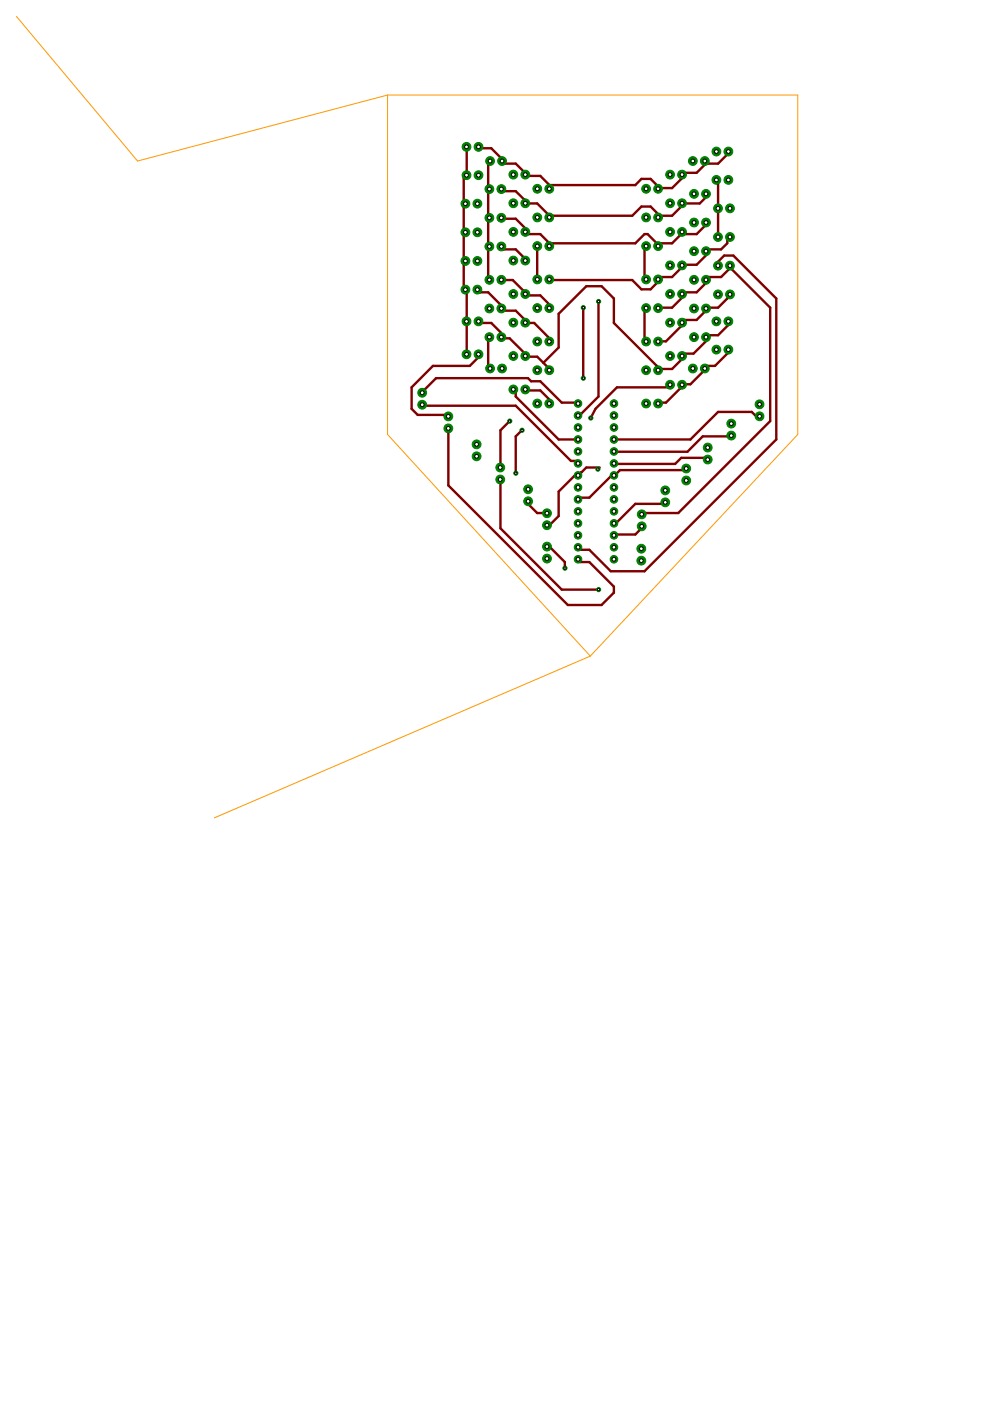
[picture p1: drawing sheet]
<svg xmlns="http://www.w3.org/2000/svg" width="210mm" height="297mm" viewBox="0 0 210 297" stroke-linecap="round" stroke-linejoin="round" font-family="sans-serif">
<g fill="none" stroke="#800000" stroke-width=".51">
<path d="M98.9 31.1l.1 5.5-.1 .5-.6 .2v5.8l.4 .1-.4 .6v5.2l.4 .3-.4 .3v5.2l.4 .5-.4 .2v5.8l.4 .1 .3 .6-.1 13.1M101.4 31.1l.2 .3h2.6l2.6 2.6-.4 .1 .4 .6h2.5l2 1.9 .1 .4 .6 .3h2.6l1.9 1.9M103.9 34.1l-.4 .6v5.2l.2 .2-.2 .4v5.2l.2 .5-.2 .2v5.8l.2 .1-.2 .6v5.8l.2 .6M116.5 39.2l-.1 .8zM116.5 39.2h18.2l1.3-1.3h1.9l2 2M139.9 39.9l-.4 .1M149.4 34.1l.2 .6M149.6 34.7l-1.9 1.9h-2.6l-.5 .4 .5 .3-2.6 2.6h-2.6M151.9 38.1l.4 .5-.1 11.6M154.4 32.1l-.2 .6-1.9 2h-2.7M106.3 59.3l2.4 .1 2.6 2.6 .1 .3 .6 .3h2.6l1.9 2-.1 .7M106.3 52.3l.5 .6h2.5l2 1.9 .1 .4"/>
<path d="M106.3 40.1l.5 .4h2.5l2 2 .1 .6h2.5l2.6 2.6M106.3 46.2l.5 .2h2.5l2.7 2.6-.6 .2 .6 .4h2.6l1.9 2M113.9 52.2v7M116.5 45.7h17.5l2-1.9h1.9l2 1.9M116.5 45.7l-.1 .4M116.5 51.6l-.1 .6M137 52.2h-.3v6.5l.3 .5M139.9 45.7l-.4 .4M144.6 43.1h.5M145.1 43.1l-2.6 2.6h-2.6M149.7 47.2l-.1 .5-1.9 1.9h-2.6l-.5-.4-.2 .4-1.9 2h-2.6l-.4 .6-.2-.6-2-2h-.6l-2 2h-18.2M149.7 41.1l.6 .1-1.9 1.9h-3.3"/>
<path d="M152.2 56.3l-.6-.2 1.9-1.9h2l9.1 9.1v29.9l-27.9 27.9h-7.2l-4.6-4.5h-1.9l-.5-.6M154.7 50.2l-.5 .1v1.3l-1.3 1.3h-2.6l-.6 .4 .6 .2-2.6 2.6h-2.6l-.5 .2-.2 .5-1.9 1.9h-2.6l-.4 .5 .4 .2-2 1.9h-1.9l-2-1.9h-17.5l-.1-.2M154.7 56.3l.2 .5M154.9 56.8l-2 1.9h-2.6l-.6 .6 .6 .1-2.6 2.6h-2.6l-.5 .3 .5 .3-2.6 2.6-3 .1M154.9 56.8l8.4 8.4v24.1l-19.5 19.5h-7.1l-.7 .3M101.2 61.4l.4 .6h1.9l2.6 2.6v.6l.7 .7h2.5l2 1.9 .1 .6 1.9 .1 3.2 3.2-.1 .7M101.4 68.1l.2 .4h2.6l1.9 1.9 .2 1.1 .5 .2h1.3l3.2 3.3 .1 .5 .6 .1h1.9l1.3 1.3M101.4 75.1l.2 .5-2 2h-7.8l-4.5 4.5v4.6l1.3 1.3h5.8l.6 .3M103.7 71.5l-.2 .2v5.9l.4 .5M115.2 76.9l1.3 1.3-.1 .3M123.7 65.2v15M126.9 63.9v20.2l-3.9 3.9-.5 .1"/>
<path d="M137 65.3l-.3 .6v6.5h.3M154.4 68.1l.5 .4-2.6 2.6h-2l-.6 .4 .6 .2-3.3 3.3h-1.9l-.5 .5 .5 .1-2.6 2.6h-2.6l-.4 .3-.2-.3v-.6l-9.1-9.1v-5.2l-2.6-2.6h-3.3l-5.9 5.8v7.2l-3.2 3.2M154.4 74.1l-.2 .2v.7l-2.6 2.6h-2l-.2 .5-.4 .1v.7l-2.6 2.6-1.8 .1-.2 .5-3.2 3.3h-1.3l-.4 .2M154.7 62.4l-.5 .2v.7l-1.9 1.9h-2l-.6 .2-.1 .5-1.9 1.9h-2.6l-.5 .6 .5 .1-3.9 3.9h-1.7M89.5 83.3l3-3.1h19.5l.6 .6h2l4.5 4.6h3.2l.2 .2M89.5 85.8l.4 .2h19.4l11.8 11.7h1.2l.2 .6M95 90.8l.1 12.1 25.3 25.4h7.2l2.6-2.6v-1.3l-5.3-5.2h-1.9l-.5-.6M108.1 89.3l-2 1.9-.1 7.9M108.8 82.6l.5 .2v1.3l9.1 9.1h4.1M110.7 91.2l-1.4 1.3v7.8M111.4 82.6l.6 .2h2.6l1.9 1.9-.1 .9M127.1 99.1h-2.8l-1.8 1.7"/>
<path d="M142 81.6l-.1 .5h-11.1l-4.5 4.6-1.1 1.9M145.5 99.3l-.4 .4h-13.7l-1.2 1.1v-.5l-5.3 5.2h-1.9l-.5 .4M150 97.4l-.4-.3h-5.2l-1.2 1.3-13-.1M155 92.4l-.1 .1h-5.9l-3.2 3.3-15.6-.1M161 88.3l-.3 .3-1.3-1.3h-7.1l-5.9 5.9h-16.2M106 101.7l.1 10.3 13 13h7.8M112 106.3v.5l1.9 2h2.1M116 115.9h.5l3.3 3.3v1.3M122.3 101h-.6l-3.3 3.2v5.2l-1.9 2h-.5M136 111.6v.4l-1.3 1.3h-3.9l-.6 .2M141 106.5l-.5 .3h-5.8l-3.9 3.9-.6 .3"/>
</g>
<circle cx="112" cy="106.3" r=".93" fill="#008000" stroke="#008000" stroke-width=".21"/>
<circle cx="112" cy="106.3" r=".4" fill="#fff" stroke="#000" stroke-width=".21"/>
<circle cx="112" cy="103.7" r=".93" fill="#008000" stroke="#008000" stroke-width=".21"/>
<circle cx="112" cy="103.7" r=".4" fill="#fff" stroke="#000" stroke-width=".21"/>
<circle cx="116" cy="118.4" r=".93" fill="#008000" stroke="#008000" stroke-width=".21"/>
<circle cx="116" cy="118.4" r=".4" fill="#fff" stroke="#000" stroke-width=".21"/>
<circle cx="116" cy="115.9" r=".93" fill="#008000" stroke="#008000" stroke-width=".21"/>
<circle cx="116" cy="115.9" r=".4" fill="#fff" stroke="#000" stroke-width=".21"/>
<circle cx="116" cy="111.4" r=".93" fill="#008000" stroke="#008000" stroke-width=".21"/>
<circle cx="116" cy="111.4" r=".4" fill="#fff" stroke="#000" stroke-width=".21"/>
<circle cx="116" cy="108.8" r=".93" fill="#008000" stroke="#008000" stroke-width=".21"/>
<circle cx="116" cy="108.8" r=".4" fill="#fff" stroke="#000" stroke-width=".21"/>
<circle cx="144.6" cy="37" r=".93" fill="#008000" stroke="#008000" stroke-width=".21"/>
<circle cx="144.6" cy="37" r=".4" fill="#fff" stroke="#000" stroke-width=".21"/>
<circle cx="142.1" cy="37" r=".93" fill="#008000" stroke="#008000" stroke-width=".21"/>
<circle cx="142.1" cy="37" r=".4" fill="#fff" stroke="#000" stroke-width=".21"/>
<circle cx="139.5" cy="40" r=".93" fill="#008000" stroke="#008000" stroke-width=".21"/>
<circle cx="139.5" cy="40" r=".4" fill="#fff" stroke="#000" stroke-width=".21"/>
<circle cx="137" cy="40" r=".93" fill="#008000" stroke="#008000" stroke-width=".21"/>
<circle cx="137" cy="40" r=".4" fill="#fff" stroke="#000" stroke-width=".21"/>
<circle cx="116.5" cy="40" r=".93" fill="#008000" stroke="#008000" stroke-width=".21"/>
<circle cx="116.5" cy="40" r=".4" fill="#fff" stroke="#000" stroke-width=".21"/>
<circle cx="113.9" cy="40" r=".93" fill="#008000" stroke="#008000" stroke-width=".21"/>
<circle cx="113.9" cy="40" r=".4" fill="#fff" stroke="#000" stroke-width=".21"/>
<circle cx="111.4" cy="37" r=".93" fill="#008000" stroke="#008000" stroke-width=".21"/>
<circle cx="111.4" cy="37" r=".4" fill="#fff" stroke="#000" stroke-width=".21"/>
<circle cx="108.8" cy="37" r=".93" fill="#008000" stroke="#008000" stroke-width=".21"/>
<circle cx="108.8" cy="37" r=".4" fill="#fff" stroke="#000" stroke-width=".21"/>
<circle cx="149.7" cy="41.1" r=".93" fill="#008000" stroke="#008000" stroke-width=".21"/>
<circle cx="149.7" cy="41.1" r=".4" fill="#fff" stroke="#000" stroke-width=".21"/>
<circle cx="147.2" cy="41.1" r=".93" fill="#008000" stroke="#008000" stroke-width=".21"/>
<circle cx="147.2" cy="41.1" r=".4" fill="#fff" stroke="#000" stroke-width=".21"/>
<circle cx="144.6" cy="43.1" r=".93" fill="#008000" stroke="#008000" stroke-width=".21"/>
<circle cx="144.6" cy="43.1" r=".4" fill="#fff" stroke="#000" stroke-width=".21"/>
<circle cx="142.1" cy="43.1" r=".93" fill="#008000" stroke="#008000" stroke-width=".21"/>
<circle cx="142.1" cy="43.1" r=".4" fill="#fff" stroke="#000" stroke-width=".21"/>
<circle cx="139.5" cy="46.1" r=".93" fill="#008000" stroke="#008000" stroke-width=".21"/>
<circle cx="139.5" cy="46.1" r=".4" fill="#fff" stroke="#000" stroke-width=".21"/>
<circle cx="137" cy="46.1" r=".93" fill="#008000" stroke="#008000" stroke-width=".21"/>
<circle cx="137" cy="46.1" r=".4" fill="#fff" stroke="#000" stroke-width=".21"/>
<circle cx="116.5" cy="46.1" r=".93" fill="#008000" stroke="#008000" stroke-width=".21"/>
<circle cx="116.5" cy="46.1" r=".4" fill="#fff" stroke="#000" stroke-width=".21"/>
<circle cx="113.9" cy="46.1" r=".93" fill="#008000" stroke="#008000" stroke-width=".21"/>
<circle cx="113.9" cy="46.1" r=".4" fill="#fff" stroke="#000" stroke-width=".21"/>
<circle cx="111.4" cy="43.1" r=".93" fill="#008000" stroke="#008000" stroke-width=".21"/>
<circle cx="111.4" cy="43.1" r=".4" fill="#fff" stroke="#000" stroke-width=".21"/>
<circle cx="108.8" cy="43.1" r=".93" fill="#008000" stroke="#008000" stroke-width=".21"/>
<circle cx="108.8" cy="43.1" r=".4" fill="#fff" stroke="#000" stroke-width=".21"/>
<circle cx="106.3" cy="40.1" r=".93" fill="#008000" stroke="#008000" stroke-width=".21"/>
<circle cx="106.3" cy="40.1" r=".4" fill="#fff" stroke="#000" stroke-width=".21"/>
<circle cx="103.8" cy="40.1" r=".93" fill="#008000" stroke="#008000" stroke-width=".21"/>
<circle cx="103.8" cy="40.1" r=".4" fill="#fff" stroke="#000" stroke-width=".21"/>
<circle cx="154.8" cy="44.2" r=".93" fill="#008000" stroke="#008000" stroke-width=".21"/>
<circle cx="154.8" cy="44.2" r=".4" fill="#fff" stroke="#000" stroke-width=".21"/>
<circle cx="152.2" cy="44.2" r=".93" fill="#008000" stroke="#008000" stroke-width=".21"/>
<circle cx="152.2" cy="44.2" r=".4" fill="#fff" stroke="#000" stroke-width=".21"/>
<circle cx="149.7" cy="47.2" r=".93" fill="#008000" stroke="#008000" stroke-width=".21"/>
<circle cx="149.7" cy="47.2" r=".4" fill="#fff" stroke="#000" stroke-width=".21"/>
<circle cx="147.2" cy="47.2" r=".93" fill="#008000" stroke="#008000" stroke-width=".21"/>
<circle cx="147.2" cy="47.2" r=".4" fill="#fff" stroke="#000" stroke-width=".21"/>
<circle cx="144.6" cy="49.2" r=".93" fill="#008000" stroke="#008000" stroke-width=".21"/>
<circle cx="144.6" cy="49.2" r=".4" fill="#fff" stroke="#000" stroke-width=".21"/>
<circle cx="142.1" cy="49.2" r=".93" fill="#008000" stroke="#008000" stroke-width=".21"/>
<circle cx="142.1" cy="49.2" r=".4" fill="#fff" stroke="#000" stroke-width=".21"/>
<circle cx="139.5" cy="52.2" r=".93" fill="#008000" stroke="#008000" stroke-width=".21"/>
<circle cx="139.5" cy="52.2" r=".4" fill="#fff" stroke="#000" stroke-width=".21"/>
<circle cx="137" cy="52.2" r=".93" fill="#008000" stroke="#008000" stroke-width=".21"/>
<circle cx="137" cy="52.2" r=".4" fill="#fff" stroke="#000" stroke-width=".21"/>
<circle cx="116.5" cy="52.2" r=".93" fill="#008000" stroke="#008000" stroke-width=".21"/>
<circle cx="116.5" cy="52.2" r=".4" fill="#fff" stroke="#000" stroke-width=".21"/>
<circle cx="113.9" cy="52.2" r=".93" fill="#008000" stroke="#008000" stroke-width=".21"/>
<circle cx="113.9" cy="52.2" r=".4" fill="#fff" stroke="#000" stroke-width=".21"/>
<circle cx="111.4" cy="49.2" r=".93" fill="#008000" stroke="#008000" stroke-width=".21"/>
<circle cx="111.4" cy="49.2" r=".4" fill="#fff" stroke="#000" stroke-width=".21"/>
<circle cx="108.8" cy="49.2" r=".93" fill="#008000" stroke="#008000" stroke-width=".21"/>
<circle cx="108.8" cy="49.2" r=".4" fill="#fff" stroke="#000" stroke-width=".21"/>
<circle cx="106.3" cy="46.2" r=".93" fill="#008000" stroke="#008000" stroke-width=".21"/>
<circle cx="106.3" cy="46.2" r=".4" fill="#fff" stroke="#000" stroke-width=".21"/>
<circle cx="103.8" cy="46.2" r=".93" fill="#008000" stroke="#008000" stroke-width=".21"/>
<circle cx="103.8" cy="46.2" r=".4" fill="#fff" stroke="#000" stroke-width=".21"/>
<circle cx="101.2" cy="43.2" r=".93" fill="#008000" stroke="#008000" stroke-width=".21"/>
<circle cx="101.2" cy="43.2" r=".4" fill="#fff" stroke="#000" stroke-width=".21"/>
<circle cx="98.7" cy="43.2" r=".93" fill="#008000" stroke="#008000" stroke-width=".21"/>
<circle cx="98.7" cy="43.2" r=".4" fill="#fff" stroke="#000" stroke-width=".21"/>
<circle cx="154.8" cy="50.2" r=".93" fill="#008000" stroke="#008000" stroke-width=".21"/>
<circle cx="154.8" cy="50.2" r=".4" fill="#fff" stroke="#000" stroke-width=".21"/>
<circle cx="152.2" cy="50.2" r=".93" fill="#008000" stroke="#008000" stroke-width=".21"/>
<circle cx="152.2" cy="50.2" r=".4" fill="#fff" stroke="#000" stroke-width=".21"/>
<circle cx="149.7" cy="53.3" r=".93" fill="#008000" stroke="#008000" stroke-width=".21"/>
<circle cx="149.7" cy="53.3" r=".4" fill="#fff" stroke="#000" stroke-width=".21"/>
<circle cx="147.2" cy="53.3" r=".93" fill="#008000" stroke="#008000" stroke-width=".21"/>
<circle cx="147.2" cy="53.3" r=".4" fill="#fff" stroke="#000" stroke-width=".21"/>
<circle cx="144.6" cy="56.3" r=".93" fill="#008000" stroke="#008000" stroke-width=".21"/>
<circle cx="144.6" cy="56.3" r=".4" fill="#fff" stroke="#000" stroke-width=".21"/>
<circle cx="142.1" cy="56.3" r=".93" fill="#008000" stroke="#008000" stroke-width=".21"/>
<circle cx="142.1" cy="56.3" r=".4" fill="#fff" stroke="#000" stroke-width=".21"/>
<circle cx="139.5" cy="59.2" r=".93" fill="#008000" stroke="#008000" stroke-width=".21"/>
<circle cx="139.5" cy="59.2" r=".4" fill="#fff" stroke="#000" stroke-width=".21"/>
<circle cx="137" cy="59.2" r=".93" fill="#008000" stroke="#008000" stroke-width=".21"/>
<circle cx="137" cy="59.2" r=".4" fill="#fff" stroke="#000" stroke-width=".21"/>
<circle cx="116.5" cy="59.2" r=".93" fill="#008000" stroke="#008000" stroke-width=".21"/>
<circle cx="116.5" cy="59.2" r=".4" fill="#fff" stroke="#000" stroke-width=".21"/>
<circle cx="113.9" cy="59.2" r=".93" fill="#008000" stroke="#008000" stroke-width=".21"/>
<circle cx="113.9" cy="59.2" r=".4" fill="#fff" stroke="#000" stroke-width=".21"/>
<circle cx="111.4" cy="55.2" r=".93" fill="#008000" stroke="#008000" stroke-width=".21"/>
<circle cx="111.4" cy="55.2" r=".4" fill="#fff" stroke="#000" stroke-width=".21"/>
<circle cx="108.8" cy="55.2" r=".93" fill="#008000" stroke="#008000" stroke-width=".21"/>
<circle cx="108.8" cy="55.2" r=".4" fill="#fff" stroke="#000" stroke-width=".21"/>
<circle cx="106.3" cy="52.3" r=".93" fill="#008000" stroke="#008000" stroke-width=".21"/>
<circle cx="106.3" cy="52.3" r=".4" fill="#fff" stroke="#000" stroke-width=".21"/>
<circle cx="103.8" cy="52.3" r=".93" fill="#008000" stroke="#008000" stroke-width=".21"/>
<circle cx="103.8" cy="52.3" r=".4" fill="#fff" stroke="#000" stroke-width=".21"/>
<circle cx="101.2" cy="49.3" r=".93" fill="#008000" stroke="#008000" stroke-width=".21"/>
<circle cx="101.2" cy="49.3" r=".4" fill="#fff" stroke="#000" stroke-width=".21"/>
<circle cx="98.7" cy="49.3" r=".93" fill="#008000" stroke="#008000" stroke-width=".21"/>
<circle cx="98.7" cy="49.3" r=".4" fill="#fff" stroke="#000" stroke-width=".21"/>
<circle cx="154.8" cy="56.3" r=".93" fill="#008000" stroke="#008000" stroke-width=".21"/>
<circle cx="154.8" cy="56.3" r=".4" fill="#fff" stroke="#000" stroke-width=".21"/>
<circle cx="152.2" cy="56.3" r=".93" fill="#008000" stroke="#008000" stroke-width=".21"/>
<circle cx="152.2" cy="56.3" r=".4" fill="#fff" stroke="#000" stroke-width=".21"/>
<circle cx="149.7" cy="59.3" r=".93" fill="#008000" stroke="#008000" stroke-width=".21"/>
<circle cx="149.7" cy="59.3" r=".4" fill="#fff" stroke="#000" stroke-width=".21"/>
<circle cx="147.2" cy="59.3" r=".93" fill="#008000" stroke="#008000" stroke-width=".21"/>
<circle cx="147.2" cy="59.3" r=".4" fill="#fff" stroke="#000" stroke-width=".21"/>
<circle cx="144.6" cy="62.3" r=".93" fill="#008000" stroke="#008000" stroke-width=".21"/>
<circle cx="144.6" cy="62.3" r=".4" fill="#fff" stroke="#000" stroke-width=".21"/>
<circle cx="142.1" cy="62.3" r=".93" fill="#008000" stroke="#008000" stroke-width=".21"/>
<circle cx="142.1" cy="62.3" r=".4" fill="#fff" stroke="#000" stroke-width=".21"/>
<circle cx="139.5" cy="65.3" r=".93" fill="#008000" stroke="#008000" stroke-width=".21"/>
<circle cx="139.5" cy="65.3" r=".4" fill="#fff" stroke="#000" stroke-width=".21"/>
<circle cx="137" cy="65.3" r=".93" fill="#008000" stroke="#008000" stroke-width=".21"/>
<circle cx="137" cy="65.3" r=".4" fill="#fff" stroke="#000" stroke-width=".21"/>
<circle cx="116.5" cy="65.3" r=".93" fill="#008000" stroke="#008000" stroke-width=".21"/>
<circle cx="116.5" cy="65.3" r=".4" fill="#fff" stroke="#000" stroke-width=".21"/>
<circle cx="113.9" cy="65.3" r=".93" fill="#008000" stroke="#008000" stroke-width=".21"/>
<circle cx="113.9" cy="65.3" r=".4" fill="#fff" stroke="#000" stroke-width=".21"/>
<circle cx="111.4" cy="62.3" r=".93" fill="#008000" stroke="#008000" stroke-width=".21"/>
<circle cx="111.4" cy="62.3" r=".4" fill="#fff" stroke="#000" stroke-width=".21"/>
<circle cx="108.8" cy="62.3" r=".93" fill="#008000" stroke="#008000" stroke-width=".21"/>
<circle cx="108.8" cy="62.3" r=".4" fill="#fff" stroke="#000" stroke-width=".21"/>
<circle cx="106.3" cy="59.3" r=".93" fill="#008000" stroke="#008000" stroke-width=".21"/>
<circle cx="106.3" cy="59.3" r=".4" fill="#fff" stroke="#000" stroke-width=".21"/>
<circle cx="103.8" cy="59.3" r=".93" fill="#008000" stroke="#008000" stroke-width=".21"/>
<circle cx="103.8" cy="59.3" r=".4" fill="#fff" stroke="#000" stroke-width=".21"/>
<circle cx="101.2" cy="55.3" r=".93" fill="#008000" stroke="#008000" stroke-width=".21"/>
<circle cx="101.2" cy="55.3" r=".4" fill="#fff" stroke="#000" stroke-width=".21"/>
<circle cx="98.7" cy="55.3" r=".93" fill="#008000" stroke="#008000" stroke-width=".21"/>
<circle cx="98.7" cy="55.3" r=".4" fill="#fff" stroke="#000" stroke-width=".21"/>
<circle cx="154.8" cy="62.4" r=".93" fill="#008000" stroke="#008000" stroke-width=".21"/>
<circle cx="154.8" cy="62.4" r=".4" fill="#fff" stroke="#000" stroke-width=".21"/>
<circle cx="152.2" cy="62.4" r=".93" fill="#008000" stroke="#008000" stroke-width=".21"/>
<circle cx="152.2" cy="62.4" r=".4" fill="#fff" stroke="#000" stroke-width=".21"/>
<circle cx="149.7" cy="65.4" r=".93" fill="#008000" stroke="#008000" stroke-width=".21"/>
<circle cx="149.7" cy="65.4" r=".4" fill="#fff" stroke="#000" stroke-width=".21"/>
<circle cx="147.2" cy="65.4" r=".93" fill="#008000" stroke="#008000" stroke-width=".21"/>
<circle cx="147.2" cy="65.4" r=".4" fill="#fff" stroke="#000" stroke-width=".21"/>
<circle cx="144.6" cy="68.4" r=".93" fill="#008000" stroke="#008000" stroke-width=".21"/>
<circle cx="144.6" cy="68.4" r=".4" fill="#fff" stroke="#000" stroke-width=".21"/>
<circle cx="142.1" cy="68.4" r=".93" fill="#008000" stroke="#008000" stroke-width=".21"/>
<circle cx="142.1" cy="68.4" r=".4" fill="#fff" stroke="#000" stroke-width=".21"/>
<circle cx="139.5" cy="72.4" r=".93" fill="#008000" stroke="#008000" stroke-width=".21"/>
<circle cx="139.5" cy="72.4" r=".4" fill="#fff" stroke="#000" stroke-width=".21"/>
<circle cx="137" cy="72.4" r=".93" fill="#008000" stroke="#008000" stroke-width=".21"/>
<circle cx="137" cy="72.4" r=".4" fill="#fff" stroke="#000" stroke-width=".21"/>
<circle cx="116.5" cy="72.4" r=".93" fill="#008000" stroke="#008000" stroke-width=".21"/>
<circle cx="116.5" cy="72.4" r=".4" fill="#fff" stroke="#000" stroke-width=".21"/>
<circle cx="113.9" cy="72.4" r=".93" fill="#008000" stroke="#008000" stroke-width=".21"/>
<circle cx="113.9" cy="72.4" r=".4" fill="#fff" stroke="#000" stroke-width=".21"/>
<circle cx="111.4" cy="68.4" r=".93" fill="#008000" stroke="#008000" stroke-width=".21"/>
<circle cx="111.4" cy="68.4" r=".4" fill="#fff" stroke="#000" stroke-width=".21"/>
<circle cx="108.8" cy="68.4" r=".93" fill="#008000" stroke="#008000" stroke-width=".21"/>
<circle cx="108.8" cy="68.4" r=".4" fill="#fff" stroke="#000" stroke-width=".21"/>
<circle cx="106.3" cy="65.4" r=".93" fill="#008000" stroke="#008000" stroke-width=".21"/>
<circle cx="106.3" cy="65.4" r=".4" fill="#fff" stroke="#000" stroke-width=".21"/>
<circle cx="103.8" cy="65.4" r=".93" fill="#008000" stroke="#008000" stroke-width=".21"/>
<circle cx="103.8" cy="65.4" r=".4" fill="#fff" stroke="#000" stroke-width=".21"/>
<circle cx="101.2" cy="61.4" r=".93" fill="#008000" stroke="#008000" stroke-width=".21"/>
<circle cx="101.2" cy="61.4" r=".4" fill="#fff" stroke="#000" stroke-width=".21"/>
<circle cx="98.7" cy="61.4" r=".93" fill="#008000" stroke="#008000" stroke-width=".21"/>
<circle cx="98.7" cy="61.4" r=".4" fill="#fff" stroke="#000" stroke-width=".21"/>
<circle cx="149.7" cy="71.5" r=".93" fill="#008000" stroke="#008000" stroke-width=".21"/>
<circle cx="149.7" cy="71.5" r=".4" fill="#fff" stroke="#000" stroke-width=".21"/>
<circle cx="147.2" cy="71.5" r=".93" fill="#008000" stroke="#008000" stroke-width=".21"/>
<circle cx="147.2" cy="71.5" r=".4" fill="#fff" stroke="#000" stroke-width=".21"/>
<circle cx="144.6" cy="75.5" r=".93" fill="#008000" stroke="#008000" stroke-width=".21"/>
<circle cx="144.6" cy="75.5" r=".4" fill="#fff" stroke="#000" stroke-width=".21"/>
<circle cx="142.1" cy="75.5" r=".93" fill="#008000" stroke="#008000" stroke-width=".21"/>
<circle cx="142.1" cy="75.5" r=".4" fill="#fff" stroke="#000" stroke-width=".21"/>
<circle cx="139.5" cy="78.5" r=".93" fill="#008000" stroke="#008000" stroke-width=".21"/>
<circle cx="139.5" cy="78.5" r=".4" fill="#fff" stroke="#000" stroke-width=".21"/>
<circle cx="137" cy="78.5" r=".93" fill="#008000" stroke="#008000" stroke-width=".21"/>
<circle cx="137" cy="78.5" r=".4" fill="#fff" stroke="#000" stroke-width=".21"/>
<circle cx="116.5" cy="78.5" r=".93" fill="#008000" stroke="#008000" stroke-width=".21"/>
<circle cx="116.5" cy="78.5" r=".4" fill="#fff" stroke="#000" stroke-width=".21"/>
<circle cx="113.9" cy="78.5" r=".93" fill="#008000" stroke="#008000" stroke-width=".21"/>
<circle cx="113.9" cy="78.5" r=".4" fill="#fff" stroke="#000" stroke-width=".21"/>
<circle cx="111.4" cy="75.5" r=".93" fill="#008000" stroke="#008000" stroke-width=".21"/>
<circle cx="111.4" cy="75.5" r=".4" fill="#fff" stroke="#000" stroke-width=".21"/>
<circle cx="108.8" cy="75.5" r=".93" fill="#008000" stroke="#008000" stroke-width=".21"/>
<circle cx="108.8" cy="75.5" r=".4" fill="#fff" stroke="#000" stroke-width=".21"/>
<circle cx="106.3" cy="71.5" r=".93" fill="#008000" stroke="#008000" stroke-width=".21"/>
<circle cx="106.3" cy="71.5" r=".4" fill="#fff" stroke="#000" stroke-width=".21"/>
<circle cx="103.8" cy="71.5" r=".93" fill="#008000" stroke="#008000" stroke-width=".21"/>
<circle cx="103.8" cy="71.5" r=".4" fill="#fff" stroke="#000" stroke-width=".21"/>
<circle cx="144.6" cy="81.6" r=".93" fill="#008000" stroke="#008000" stroke-width=".21"/>
<circle cx="144.6" cy="81.6" r=".4" fill="#fff" stroke="#000" stroke-width=".21"/>
<circle cx="142.1" cy="81.6" r=".93" fill="#008000" stroke="#008000" stroke-width=".21"/>
<circle cx="142.1" cy="81.6" r=".4" fill="#fff" stroke="#000" stroke-width=".21"/>
<circle cx="139.5" cy="85.6" r=".93" fill="#008000" stroke="#008000" stroke-width=".21"/>
<circle cx="139.5" cy="85.6" r=".4" fill="#fff" stroke="#000" stroke-width=".21"/>
<circle cx="137" cy="85.6" r=".93" fill="#008000" stroke="#008000" stroke-width=".21"/>
<circle cx="137" cy="85.6" r=".4" fill="#fff" stroke="#000" stroke-width=".21"/>
<circle cx="116.5" cy="85.6" r=".93" fill="#008000" stroke="#008000" stroke-width=".21"/>
<circle cx="116.5" cy="85.6" r=".4" fill="#fff" stroke="#000" stroke-width=".21"/>
<circle cx="113.9" cy="85.6" r=".93" fill="#008000" stroke="#008000" stroke-width=".21"/>
<circle cx="113.9" cy="85.6" r=".4" fill="#fff" stroke="#000" stroke-width=".21"/>
<circle cx="111.4" cy="82.6" r=".93" fill="#008000" stroke="#008000" stroke-width=".21"/>
<circle cx="111.4" cy="82.6" r=".4" fill="#fff" stroke="#000" stroke-width=".21"/>
<circle cx="108.8" cy="82.6" r=".93" fill="#008000" stroke="#008000" stroke-width=".21"/>
<circle cx="108.8" cy="82.6" r=".4" fill="#fff" stroke="#000" stroke-width=".21"/>
<circle cx="136" cy="118.9" r=".93" fill="#008000" stroke="#008000" stroke-width=".21"/>
<circle cx="136" cy="118.9" r=".4" fill="#fff" stroke="#000" stroke-width=".21"/>
<circle cx="136" cy="116.3" r=".93" fill="#008000" stroke="#008000" stroke-width=".21"/>
<circle cx="136" cy="116.3" r=".4" fill="#fff" stroke="#000" stroke-width=".21"/>
<circle cx="161" cy="88.3" r=".93" fill="#008000" stroke="#008000" stroke-width=".21"/>
<circle cx="161" cy="88.3" r=".4" fill="#fff" stroke="#000" stroke-width=".21"/>
<circle cx="161" cy="85.7" r=".93" fill="#008000" stroke="#008000" stroke-width=".21"/>
<circle cx="161" cy="85.7" r=".4" fill="#fff" stroke="#000" stroke-width=".21"/>
<circle cx="155" cy="92.4" r=".93" fill="#008000" stroke="#008000" stroke-width=".21"/>
<circle cx="155" cy="92.4" r=".4" fill="#fff" stroke="#000" stroke-width=".21"/>
<circle cx="155" cy="89.8" r=".93" fill="#008000" stroke="#008000" stroke-width=".21"/>
<circle cx="155" cy="89.8" r=".4" fill="#fff" stroke="#000" stroke-width=".21"/>
<circle cx="150.1" cy="97.4" r=".93" fill="#008000" stroke="#008000" stroke-width=".21"/>
<circle cx="150.1" cy="97.4" r=".4" fill="#fff" stroke="#000" stroke-width=".21"/>
<circle cx="150.1" cy="94.9" r=".93" fill="#008000" stroke="#008000" stroke-width=".21"/>
<circle cx="150.1" cy="94.9" r=".4" fill="#fff" stroke="#000" stroke-width=".21"/>
<circle cx="141.1" cy="106.5" r=".93" fill="#008000" stroke="#008000" stroke-width=".21"/>
<circle cx="141.1" cy="106.5" r=".4" fill="#fff" stroke="#000" stroke-width=".21"/>
<circle cx="141.1" cy="104" r=".93" fill="#008000" stroke="#008000" stroke-width=".21"/>
<circle cx="141.1" cy="104" r=".4" fill="#fff" stroke="#000" stroke-width=".21"/>
<circle cx="136.1" cy="111.6" r=".93" fill="#008000" stroke="#008000" stroke-width=".21"/>
<circle cx="136.1" cy="111.6" r=".4" fill="#fff" stroke="#000" stroke-width=".21"/>
<circle cx="136.1" cy="109.1" r=".93" fill="#008000" stroke="#008000" stroke-width=".21"/>
<circle cx="136.1" cy="109.1" r=".4" fill="#fff" stroke="#000" stroke-width=".21"/>
<circle cx="106.1" cy="101.7" r=".93" fill="#008000" stroke="#008000" stroke-width=".21"/>
<circle cx="106.1" cy="101.7" r=".4" fill="#fff" stroke="#000" stroke-width=".21"/>
<circle cx="106.1" cy="99.1" r=".93" fill="#008000" stroke="#008000" stroke-width=".21"/>
<circle cx="106.1" cy="99.1" r=".4" fill="#fff" stroke="#000" stroke-width=".21"/>
<circle cx="101" cy="96.8" r=".93" fill="#008000" stroke="#008000" stroke-width=".21"/>
<circle cx="101" cy="96.8" r=".4" fill="#fff" stroke="#000" stroke-width=".21"/>
<circle cx="101" cy="94.2" r=".93" fill="#008000" stroke="#008000" stroke-width=".21"/>
<circle cx="101" cy="94.2" r=".4" fill="#fff" stroke="#000" stroke-width=".21"/>
<circle cx="95.1" cy="90.8" r=".93" fill="#008000" stroke="#008000" stroke-width=".21"/>
<circle cx="95.1" cy="90.8" r=".4" fill="#fff" stroke="#000" stroke-width=".21"/>
<circle cx="95.1" cy="88.3" r=".93" fill="#008000" stroke="#008000" stroke-width=".21"/>
<circle cx="95.1" cy="88.3" r=".4" fill="#fff" stroke="#000" stroke-width=".21"/>
<circle cx="145.5" cy="101.9" r=".93" fill="#008000" stroke="#008000" stroke-width=".21"/>
<circle cx="145.5" cy="101.9" r=".4" fill="#fff" stroke="#000" stroke-width=".21"/>
<circle cx="145.5" cy="99.3" r=".93" fill="#008000" stroke="#008000" stroke-width=".21"/>
<circle cx="145.5" cy="99.3" r=".4" fill="#fff" stroke="#000" stroke-width=".21"/>
<circle cx="89.5" cy="85.8" r=".93" fill="#008000" stroke="#008000" stroke-width=".21"/>
<circle cx="89.5" cy="85.8" r=".4" fill="#fff" stroke="#000" stroke-width=".21"/>
<circle cx="89.5" cy="83.3" r=".93" fill="#008000" stroke="#008000" stroke-width=".21"/>
<circle cx="89.5" cy="83.3" r=".4" fill="#fff" stroke="#000" stroke-width=".21"/>
<circle cx="130.2" cy="85.6" r=".8" fill="#008000" stroke="#008000" stroke-width=".21"/>
<circle cx="130.2" cy="85.6" r=".4" fill="#fff" stroke="#000" stroke-width=".21"/>
<circle cx="130.2" cy="88.1" r=".8" fill="#008000" stroke="#008000" stroke-width=".21"/>
<circle cx="130.2" cy="88.1" r=".4" fill="#fff" stroke="#000" stroke-width=".21"/>
<circle cx="130.2" cy="90.6" r=".8" fill="#008000" stroke="#008000" stroke-width=".21"/>
<circle cx="130.2" cy="90.6" r=".4" fill="#fff" stroke="#000" stroke-width=".21"/>
<circle cx="130.2" cy="93.2" r=".8" fill="#008000" stroke="#008000" stroke-width=".21"/>
<circle cx="130.2" cy="93.2" r=".4" fill="#fff" stroke="#000" stroke-width=".21"/>
<circle cx="130.2" cy="95.7" r=".8" fill="#008000" stroke="#008000" stroke-width=".21"/>
<circle cx="130.2" cy="95.7" r=".4" fill="#fff" stroke="#000" stroke-width=".21"/>
<circle cx="130.2" cy="98.3" r=".8" fill="#008000" stroke="#008000" stroke-width=".21"/>
<circle cx="130.2" cy="98.3" r=".4" fill="#fff" stroke="#000" stroke-width=".21"/>
<circle cx="130.2" cy="100.8" r=".8" fill="#008000" stroke="#008000" stroke-width=".21"/>
<circle cx="130.2" cy="100.8" r=".4" fill="#fff" stroke="#000" stroke-width=".21"/>
<circle cx="130.2" cy="103.3" r=".8" fill="#008000" stroke="#008000" stroke-width=".21"/>
<circle cx="130.2" cy="103.3" r=".4" fill="#fff" stroke="#000" stroke-width=".21"/>
<circle cx="130.2" cy="105.9" r=".8" fill="#008000" stroke="#008000" stroke-width=".21"/>
<circle cx="130.2" cy="105.9" r=".4" fill="#fff" stroke="#000" stroke-width=".21"/>
<circle cx="130.2" cy="108.4" r=".8" fill="#008000" stroke="#008000" stroke-width=".21"/>
<circle cx="130.2" cy="108.4" r=".4" fill="#fff" stroke="#000" stroke-width=".21"/>
<circle cx="130.2" cy="111" r=".8" fill="#008000" stroke="#008000" stroke-width=".21"/>
<circle cx="130.2" cy="111" r=".4" fill="#fff" stroke="#000" stroke-width=".21"/>
<circle cx="130.2" cy="113.5" r=".8" fill="#008000" stroke="#008000" stroke-width=".21"/>
<circle cx="130.2" cy="113.5" r=".4" fill="#fff" stroke="#000" stroke-width=".21"/>
<circle cx="130.2" cy="116" r=".8" fill="#008000" stroke="#008000" stroke-width=".21"/>
<circle cx="130.2" cy="116" r=".4" fill="#fff" stroke="#000" stroke-width=".21"/>
<circle cx="130.2" cy="118.6" r=".8" fill="#008000" stroke="#008000" stroke-width=".21"/>
<circle cx="130.2" cy="118.6" r=".4" fill="#fff" stroke="#000" stroke-width=".21"/>
<circle cx="122.6" cy="118.6" r=".8" fill="#008000" stroke="#008000" stroke-width=".21"/>
<circle cx="122.6" cy="118.6" r=".4" fill="#fff" stroke="#000" stroke-width=".21"/>
<circle cx="122.6" cy="116" r=".8" fill="#008000" stroke="#008000" stroke-width=".21"/>
<circle cx="122.6" cy="116" r=".4" fill="#fff" stroke="#000" stroke-width=".21"/>
<circle cx="122.6" cy="113.5" r=".8" fill="#008000" stroke="#008000" stroke-width=".21"/>
<circle cx="122.6" cy="113.5" r=".4" fill="#fff" stroke="#000" stroke-width=".21"/>
<circle cx="122.6" cy="111" r=".8" fill="#008000" stroke="#008000" stroke-width=".21"/>
<circle cx="122.6" cy="111" r=".4" fill="#fff" stroke="#000" stroke-width=".21"/>
<circle cx="122.6" cy="108.4" r=".8" fill="#008000" stroke="#008000" stroke-width=".21"/>
<circle cx="122.6" cy="108.4" r=".4" fill="#fff" stroke="#000" stroke-width=".21"/>
<circle cx="122.6" cy="105.9" r=".8" fill="#008000" stroke="#008000" stroke-width=".21"/>
<circle cx="122.6" cy="105.9" r=".4" fill="#fff" stroke="#000" stroke-width=".21"/>
<circle cx="122.6" cy="103.3" r=".8" fill="#008000" stroke="#008000" stroke-width=".21"/>
<circle cx="122.6" cy="103.3" r=".4" fill="#fff" stroke="#000" stroke-width=".21"/>
<circle cx="122.6" cy="100.8" r=".8" fill="#008000" stroke="#008000" stroke-width=".21"/>
<circle cx="122.6" cy="100.8" r=".4" fill="#fff" stroke="#000" stroke-width=".21"/>
<circle cx="122.6" cy="98.3" r=".8" fill="#008000" stroke="#008000" stroke-width=".21"/>
<circle cx="122.6" cy="98.3" r=".4" fill="#fff" stroke="#000" stroke-width=".21"/>
<circle cx="122.6" cy="95.7" r=".8" fill="#008000" stroke="#008000" stroke-width=".21"/>
<circle cx="122.6" cy="95.7" r=".4" fill="#fff" stroke="#000" stroke-width=".21"/>
<circle cx="122.6" cy="93.2" r=".8" fill="#008000" stroke="#008000" stroke-width=".21"/>
<circle cx="122.6" cy="93.2" r=".4" fill="#fff" stroke="#000" stroke-width=".21"/>
<circle cx="122.6" cy="90.6" r=".8" fill="#008000" stroke="#008000" stroke-width=".21"/>
<circle cx="122.6" cy="90.6" r=".4" fill="#fff" stroke="#000" stroke-width=".21"/>
<circle cx="122.6" cy="88.1" r=".8" fill="#008000" stroke="#008000" stroke-width=".21"/>
<circle cx="122.6" cy="88.1" r=".4" fill="#fff" stroke="#000" stroke-width=".21"/>
<circle cx="122.6" cy="85.6" r=".8" fill="#008000" stroke="#008000" stroke-width=".21"/>
<circle cx="122.6" cy="85.6" r=".4" fill="#fff" stroke="#000" stroke-width=".21"/>
<circle cx="149.4" cy="34.1" r=".93" fill="#008000" stroke="#008000" stroke-width=".21"/>
<circle cx="149.4" cy="34.1" r=".4" fill="#fff" stroke="#000" stroke-width=".21"/>
<circle cx="146.9" cy="34.1" r=".93" fill="#008000" stroke="#008000" stroke-width=".21"/>
<circle cx="146.9" cy="34.1" r=".4" fill="#fff" stroke="#000" stroke-width=".21"/>
<circle cx="154.4" cy="32.1" r=".93" fill="#008000" stroke="#008000" stroke-width=".21"/>
<circle cx="154.4" cy="32.1" r=".4" fill="#fff" stroke="#000" stroke-width=".21"/>
<circle cx="151.9" cy="32.1" r=".93" fill="#008000" stroke="#008000" stroke-width=".21"/>
<circle cx="151.9" cy="32.1" r=".4" fill="#fff" stroke="#000" stroke-width=".21"/>
<circle cx="154.4" cy="38.1" r=".93" fill="#008000" stroke="#008000" stroke-width=".21"/>
<circle cx="154.4" cy="38.1" r=".4" fill="#fff" stroke="#000" stroke-width=".21"/>
<circle cx="151.9" cy="38.1" r=".93" fill="#008000" stroke="#008000" stroke-width=".21"/>
<circle cx="151.9" cy="38.1" r=".4" fill="#fff" stroke="#000" stroke-width=".21"/>
<circle cx="106.4" cy="34.1" r=".93" fill="#008000" stroke="#008000" stroke-width=".21"/>
<circle cx="106.4" cy="34.1" r=".4" fill="#fff" stroke="#000" stroke-width=".21"/>
<circle cx="103.9" cy="34.1" r=".93" fill="#008000" stroke="#008000" stroke-width=".21"/>
<circle cx="103.9" cy="34.1" r=".4" fill="#fff" stroke="#000" stroke-width=".21"/>
<circle cx="101.5" cy="31.1" r=".93" fill="#008000" stroke="#008000" stroke-width=".21"/>
<circle cx="101.5" cy="31.1" r=".4" fill="#fff" stroke="#000" stroke-width=".21"/>
<circle cx="98.9" cy="31.1" r=".93" fill="#008000" stroke="#008000" stroke-width=".21"/>
<circle cx="98.9" cy="31.1" r=".4" fill="#fff" stroke="#000" stroke-width=".21"/>
<circle cx="101.5" cy="37.1" r=".93" fill="#008000" stroke="#008000" stroke-width=".21"/>
<circle cx="101.5" cy="37.1" r=".4" fill="#fff" stroke="#000" stroke-width=".21"/>
<circle cx="98.9" cy="37.1" r=".93" fill="#008000" stroke="#008000" stroke-width=".21"/>
<circle cx="98.9" cy="37.1" r=".4" fill="#fff" stroke="#000" stroke-width=".21"/>
<circle cx="101.5" cy="68.1" r=".93" fill="#008000" stroke="#008000" stroke-width=".21"/>
<circle cx="101.5" cy="68.1" r=".4" fill="#fff" stroke="#000" stroke-width=".21"/>
<circle cx="98.9" cy="68.1" r=".93" fill="#008000" stroke="#008000" stroke-width=".21"/>
<circle cx="98.9" cy="68.1" r=".4" fill="#fff" stroke="#000" stroke-width=".21"/>
<circle cx="101.5" cy="75.1" r=".93" fill="#008000" stroke="#008000" stroke-width=".21"/>
<circle cx="101.5" cy="75.1" r=".4" fill="#fff" stroke="#000" stroke-width=".21"/>
<circle cx="98.9" cy="75.1" r=".93" fill="#008000" stroke="#008000" stroke-width=".21"/>
<circle cx="98.9" cy="75.1" r=".4" fill="#fff" stroke="#000" stroke-width=".21"/>
<circle cx="106.4" cy="78.1" r=".93" fill="#008000" stroke="#008000" stroke-width=".21"/>
<circle cx="106.4" cy="78.1" r=".4" fill="#fff" stroke="#000" stroke-width=".21"/>
<circle cx="103.9" cy="78.1" r=".93" fill="#008000" stroke="#008000" stroke-width=".21"/>
<circle cx="103.9" cy="78.1" r=".4" fill="#fff" stroke="#000" stroke-width=".21"/>
<circle cx="154.4" cy="68.1" r=".93" fill="#008000" stroke="#008000" stroke-width=".21"/>
<circle cx="154.4" cy="68.1" r=".4" fill="#fff" stroke="#000" stroke-width=".21"/>
<circle cx="151.9" cy="68.1" r=".93" fill="#008000" stroke="#008000" stroke-width=".21"/>
<circle cx="151.9" cy="68.1" r=".4" fill="#fff" stroke="#000" stroke-width=".21"/>
<circle cx="154.4" cy="74.1" r=".93" fill="#008000" stroke="#008000" stroke-width=".21"/>
<circle cx="154.4" cy="74.1" r=".4" fill="#fff" stroke="#000" stroke-width=".21"/>
<circle cx="151.9" cy="74.1" r=".93" fill="#008000" stroke="#008000" stroke-width=".21"/>
<circle cx="151.9" cy="74.1" r=".4" fill="#fff" stroke="#000" stroke-width=".21"/>
<circle cx="149.4" cy="78.1" r=".93" fill="#008000" stroke="#008000" stroke-width=".21"/>
<circle cx="149.4" cy="78.1" r=".4" fill="#fff" stroke="#000" stroke-width=".21"/>
<circle cx="146.9" cy="78.1" r=".93" fill="#008000" stroke="#008000" stroke-width=".21"/>
<circle cx="146.9" cy="78.1" r=".4" fill="#fff" stroke="#000" stroke-width=".21"/>
<circle cx="109.4" cy="100.3" r=".44" fill="#008000" stroke="#008000" stroke-width=".21"/>
<circle cx="109.4" cy="100.3" r=".25" fill="#fff" stroke="#000" stroke-width=".21"/>
<circle cx="110.7" cy="91.2" r=".44" fill="#008000" stroke="#008000" stroke-width=".21"/>
<circle cx="110.7" cy="91.2" r=".25" fill="#fff" stroke="#000" stroke-width=".21"/>
<circle cx="108.1" cy="89.3" r=".44" fill="#008000" stroke="#008000" stroke-width=".21"/>
<circle cx="108.1" cy="89.3" r=".25" fill="#fff" stroke="#000" stroke-width=".21"/>
<circle cx="125.3" cy="88.6" r=".44" fill="#008000" stroke="#008000" stroke-width=".21"/>
<circle cx="125.3" cy="88.6" r=".25" fill="#fff" stroke="#000" stroke-width=".21"/>
<circle cx="123.7" cy="80.2" r=".44" fill="#008000" stroke="#008000" stroke-width=".21"/>
<circle cx="123.7" cy="80.2" r=".25" fill="#fff" stroke="#000" stroke-width=".21"/>
<circle cx="123.7" cy="65.2" r=".44" fill="#008000" stroke="#008000" stroke-width=".21"/>
<circle cx="123.7" cy="65.2" r=".25" fill="#fff" stroke="#000" stroke-width=".21"/>
<circle cx="126.9" cy="63.9" r=".44" fill="#008000" stroke="#008000" stroke-width=".21"/>
<circle cx="126.9" cy="63.9" r=".25" fill="#fff" stroke="#000" stroke-width=".21"/>
<circle cx="119.8" cy="120.5" r=".44" fill="#008000" stroke="#008000" stroke-width=".21"/>
<circle cx="119.8" cy="120.5" r=".25" fill="#fff" stroke="#000" stroke-width=".21"/>
<circle cx="126.9" cy="125" r=".44" fill="#008000" stroke="#008000" stroke-width=".21"/>
<circle cx="126.9" cy="125" r=".25" fill="#fff" stroke="#000" stroke-width=".21"/>
<circle cx="126.8" cy="99.5" r=".44" fill="#008000" stroke="#008000" stroke-width=".21"/>
<circle cx="126.8" cy="99.5" r=".25" fill="#fff" stroke="#000" stroke-width=".21"/>
<path d="M3.5 3.5l25.7 30.6 53-13.9M82.2 20.2v71.9l43 47M82.2 20.2h86.9v71.9l-43.9 47M125.2 139.1l-79.7 34.3" fill="none" stroke="#f90" stroke-width=".21"/>
</svg>
